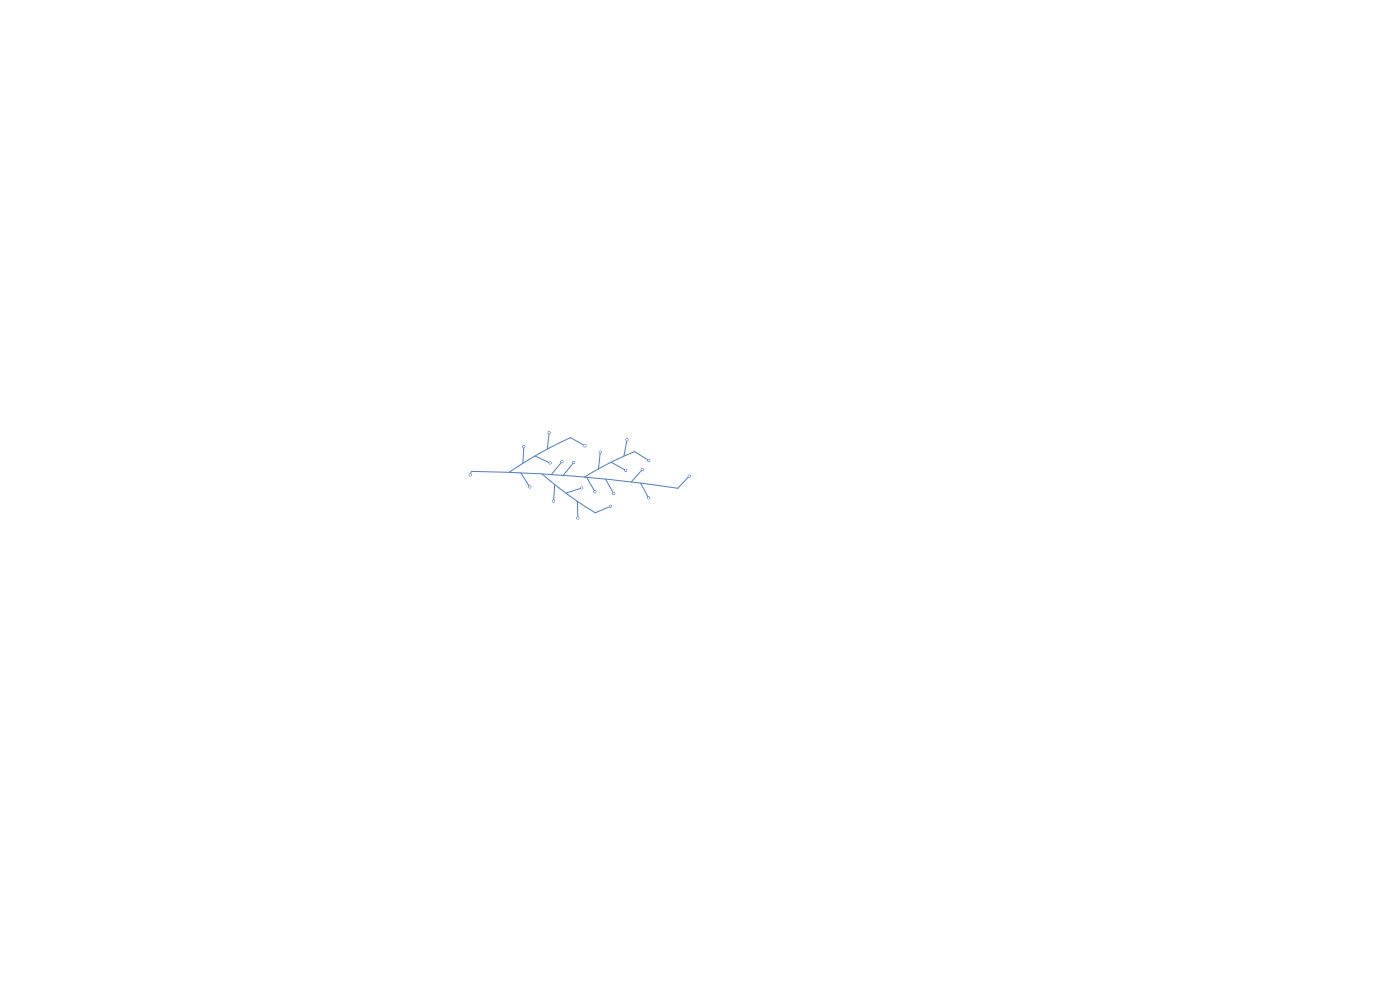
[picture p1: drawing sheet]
<svg xmlns="http://www.w3.org/2000/svg" width="297mm" height="210mm" viewBox="0 0 297 210" stroke-linecap="round" stroke-linejoin="round" font-family="sans-serif">
<g fill="#4d7fc4" stroke="#4d7fc4" stroke-width=".21">
<circle cx="112.4" cy="103.3" r=".22"/>
<circle cx="99.7" cy="100.7" r=".22"/>
<circle cx="116.7" cy="98.2" r=".22"/>
<circle cx="116.5" cy="91.8" r=".23"/>
<circle cx="122.6" cy="109.9" r=".22"/>
<circle cx="111.1" cy="94.8" r=".23"/>
<circle cx="117.5" cy="106.3" r=".22"/>
<circle cx="130.2" cy="104.7" r=".22"/>
<circle cx="132.7" cy="99.8" r=".22"/>
<circle cx="126.2" cy="104.3" r=".22"/>
<circle cx="123.4" cy="103.5" r=".22"/>
<circle cx="146.2" cy="101" r=".23"/>
<circle cx="133" cy="93.3" r=".23"/>
<circle cx="129.5" cy="107.4" r=".22"/>
<circle cx="137.6" cy="97.7" r=".22"/>
<circle cx="136.3" cy="99.6" r=".22"/>
<circle cx="121.7" cy="98.1" r=".22"/>
<circle cx="137.6" cy="105.6" r=".22"/>
<circle cx="124.1" cy="94.6" r=".22"/>
<circle cx="119.2" cy="97.9" r=".23"/>
<circle cx="127.3" cy="95.9" r=".22"/>
</g>
<g fill="none" stroke="#4d7fc4" stroke-width=".21">
<path d="M111.1 94.8l-.2 3.5M113.5 96.7l3.2 1.5M116.5 91.8l-.4 3.5M119.2 97.9l-2.2 2.8M121.7 98.1l-2.2 2.7M124.1 94.6l-3.1-1.8-6.6 3.4-6.4 4M127.3 95.9l-.3 3.5M129.6 98.1l3.1 1.7M133 93.3l-.6 3.5M136.3 99.6l-2.4 2.6M137.6 97.7l-3-1.9-5.4 2.5-5.2 2.9M99.7 100.8l.3-.8a315.1 315.1 0 0 1 43.8 3.6l2.4-2.6"/>
<path d="M110.5 100.3l1.9 3M115 100.5l5.5 4.4 5.8 3.9 3.2-1.4M117.7 102.8l-.2 3.5M122.5 106.3l.1 3.6M123.4 103.5l-3.3 1.1M124.5 101.3l1.7 3M128.4 101.6l1.8 3.1M135.9 102.5l1.7 3.1"/>
</g>
<g fill="#fff" stroke="#fff" stroke-width=".21">
<circle cx="112.4" cy="103.3" r=".1"/>
<circle cx="99.8" cy="100.8" r=".1"/>
<circle cx="116.7" cy="98.2" r=".1"/>
<circle cx="116.5" cy="91.8" r=".1"/>
<circle cx="122.6" cy="109.9" r=".1"/>
<circle cx="111.1" cy="94.8" r=".1"/>
<circle cx="117.5" cy="106.3" r=".1"/>
<circle cx="130.2" cy="104.7" r=".1"/>
<circle cx="132.7" cy="99.8" r=".1"/>
<circle cx="126.2" cy="104.3" r=".1"/>
<circle cx="123.4" cy="103.5" r=".1"/>
<circle cx="146.2" cy="101" r=".1"/>
<circle cx="133" cy="93.3" r=".1"/>
<circle cx="129.5" cy="107.4" r=".1"/>
<circle cx="137.6" cy="97.7" r=".1"/>
<circle cx="136.3" cy="99.6" r=".1"/>
<circle cx="121.7" cy="98.1" r=".1"/>
<circle cx="137.6" cy="105.6" r=".1"/>
<circle cx="124.1" cy="94.6" r=".1"/>
<circle cx="119.2" cy="97.9" r=".1"/>
<circle cx="127.3" cy="95.9" r=".1"/>
</g>
</svg>
